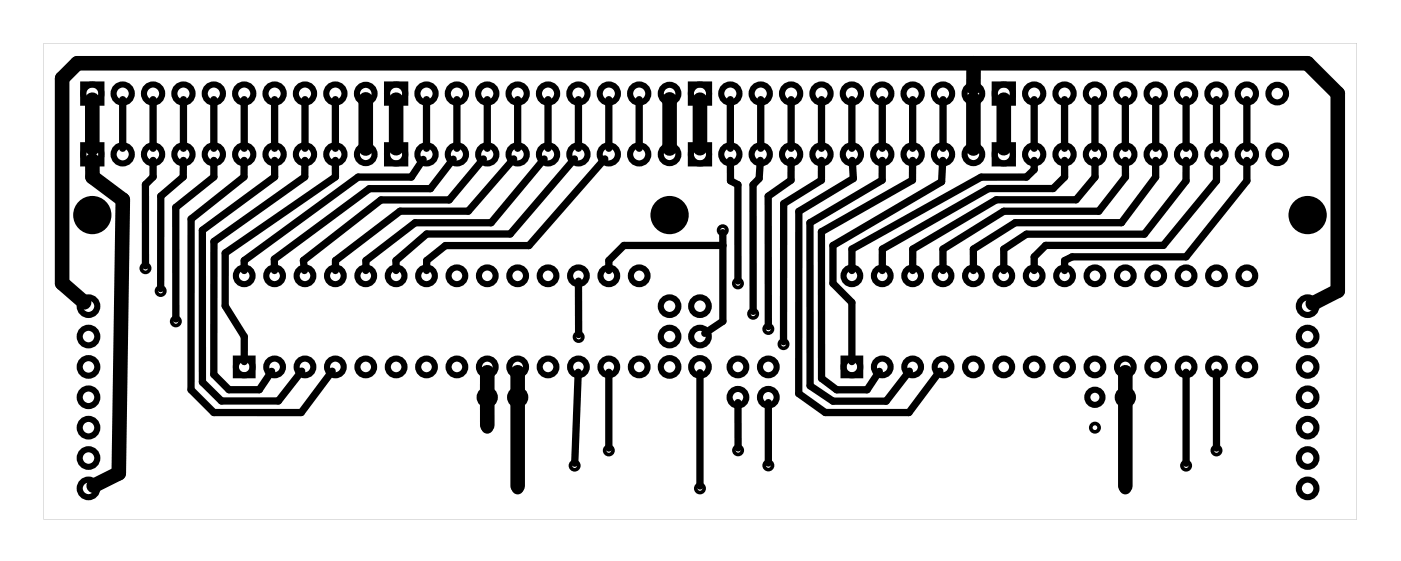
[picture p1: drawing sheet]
<svg xmlns="http://www.w3.org/2000/svg" width="117mm" height="47mm" viewBox="0 0 117 47" stroke-linecap="round" stroke-linejoin="round" font-family="sans-serif">
<path d="M3.6 3.6h109.8v39.8h-109.8zM3.6 3.6v39.8h109.8v-39.8z" fill="#000"/>
<g fill="none" stroke="#000" stroke-width=".51">
<path d="M7 7.1h1.5v1.5h-1.5zM7 12.1h1.5v1.6h-1.5zM32.4 7.1h1.5v1.5h-1.5zM32.4 12.1h1.5v1.6h-1.5zM57.8 7.1h1.5v1.5h-1.5zM57.8 12.1h1.5v1.6h-1.5zM83.2 7.1h1.5v1.5h-1.5zM83.2 12.1h1.5v1.6h-1.5zM19.7 30h1.4v1.4h-1.4zM70.5 30h1.4v1.4h-1.4z"/>
<circle cx="7.7" cy="12.9" r=".76"/>
<circle cx="7.7" cy="7.8" r=".76"/>
<circle cx="10.3" cy="7.8" r=".76"/>
<circle cx="10.3" cy="12.9" r=".76"/>
<circle cx="12.8" cy="7.8" r=".76"/>
<circle cx="12.8" cy="12.9" r=".76"/>
<circle cx="15.3" cy="12.9" r=".76"/>
<circle cx="15.3" cy="7.8" r=".76"/>
<circle cx="17.9" cy="7.8" r=".76"/>
<circle cx="17.9" cy="12.9" r=".76"/>
<circle cx="20.4" cy="12.9" r=".76"/>
<circle cx="20.4" cy="7.8" r=".76"/>
<circle cx="23" cy="7.8" r=".76"/>
<circle cx="23" cy="12.9" r=".76"/>
<circle cx="25.5" cy="7.8" r=".76"/>
<circle cx="25.5" cy="12.9" r=".76"/>
<circle cx="28" cy="7.8" r=".76"/>
<circle cx="28" cy="12.9" r=".76"/>
<circle cx="30.6" cy="12.9" r=".74"/>
<circle cx="30.6" cy="7.8" r=".74"/>
<circle cx="33.1" cy="12.9" r=".76"/>
<circle cx="33.1" cy="7.8" r=".76"/>
<circle cx="35.7" cy="7.8" r=".76"/>
<circle cx="35.7" cy="12.9" r=".76"/>
<circle cx="38.2" cy="7.8" r=".76"/>
<circle cx="38.2" cy="12.9" r=".76"/>
<circle cx="40.7" cy="7.8" r=".76"/>
<circle cx="40.7" cy="12.9" r=".76"/>
<circle cx="43.3" cy="12.9" r=".76"/>
<circle cx="43.3" cy="7.8" r=".76"/>
<circle cx="45.8" cy="12.9" r=".76"/>
<circle cx="45.8" cy="7.8" r=".76"/>
<circle cx="48.4" cy="12.9" r=".76"/>
<circle cx="48.4" cy="7.8" r=".76"/>
<circle cx="50.9" cy="12.9" r=".76"/>
<circle cx="50.9" cy="7.8" r=".76"/>
<circle cx="53.4" cy="12.9" r=".76"/>
<circle cx="53.4" cy="7.8" r=".76"/>
<circle cx="56" cy="12.9" r=".74"/>
<circle cx="56" cy="7.8" r=".74"/>
<circle cx="58.5" cy="12.9" r=".76"/>
<circle cx="58.5" cy="7.8" r=".76"/>
<circle cx="61.1" cy="12.9" r=".76"/>
<circle cx="61.1" cy="7.8" r=".76"/>
<circle cx="63.6" cy="7.8" r=".76"/>
<circle cx="63.6" cy="12.9" r=".76"/>
<circle cx="66.1" cy="7.8" r=".76"/>
<circle cx="66.1" cy="12.9" r=".76"/>
<circle cx="68.7" cy="7.8" r=".76"/>
<circle cx="68.7" cy="12.9" r=".76"/>
<circle cx="71.2" cy="12.9" r=".76"/>
<circle cx="71.2" cy="7.8" r=".76"/>
<circle cx="73.8" cy="7.8" r=".76"/>
<circle cx="73.8" cy="12.9" r=".76"/>
<circle cx="76.3" cy="7.8" r=".76"/>
<circle cx="76.3" cy="12.9" r=".76"/>
<circle cx="78.8" cy="7.8" r=".76"/>
<circle cx="78.8" cy="12.9" r=".76"/>
<circle cx="81.4" cy="7.8" r=".74"/>
<circle cx="81.4" cy="12.9" r=".74"/>
<circle cx="83.9" cy="7.8" r=".76"/>
<circle cx="83.9" cy="12.9" r=".76"/>
<circle cx="86.5" cy="12.9" r=".76"/>
<circle cx="86.5" cy="7.8" r=".76"/>
<circle cx="89" cy="7.8" r=".76"/>
<circle cx="89" cy="12.9" r=".76"/>
<circle cx="91.5" cy="7.8" r=".76"/>
<circle cx="91.5" cy="12.9" r=".76"/>
<circle cx="94.1" cy="7.8" r=".76"/>
<circle cx="94.1" cy="12.9" r=".76"/>
<circle cx="96.6" cy="12.9" r=".76"/>
<circle cx="96.6" cy="7.8" r=".76"/>
<circle cx="99.2" cy="7.8" r=".76"/>
<circle cx="99.2" cy="12.9" r=".76"/>
<circle cx="101.7" cy="7.8" r=".76"/>
<circle cx="101.7" cy="12.9" r=".76"/>
<circle cx="104.2" cy="7.8" r=".76"/>
<circle cx="104.2" cy="12.9" r=".76"/>
<circle cx="106.8" cy="12.9" r=".74"/>
<circle cx="106.8" cy="7.8" r=".74"/>
<circle cx="7.4" cy="28.1" r=".74"/>
<circle cx="7.4" cy="25.6" r=".74"/>
<circle cx="7.4" cy="33.2" r=".74"/>
<circle cx="7.4" cy="30.7" r=".74"/>
<circle cx="7.4" cy="35.8" r=".74"/>
<circle cx="7.4" cy="38.3" r=".74"/>
<circle cx="20.4" cy="23.1" r=".7"/>
<circle cx="20.4" cy="30.7" r=".7"/>
<circle cx="23" cy="23.1" r=".7"/>
<circle cx="23" cy="30.7" r=".7"/>
<circle cx="25.5" cy="23.1" r=".7"/>
<circle cx="25.5" cy="30.7" r=".7"/>
<circle cx="28" cy="23.1" r=".7"/>
<circle cx="28" cy="30.7" r=".7"/>
<circle cx="30.6" cy="23.1" r=".7"/>
<circle cx="30.6" cy="30.7" r=".7"/>
<circle cx="33.1" cy="23.1" r=".7"/>
<circle cx="33.1" cy="30.7" r=".7"/>
<circle cx="35.7" cy="23.1" r=".7"/>
<circle cx="35.7" cy="30.7" r=".7"/>
<circle cx="38.2" cy="23.1" r=".7"/>
<circle cx="38.2" cy="30.7" r=".7"/>
<circle cx="40.7" cy="33.2" r=".64"/>
<circle cx="40.7" cy="23.1" r=".7"/>
<circle cx="40.7" cy="30.7" r=".7"/>
<circle cx="43.3" cy="33.2" r=".64"/>
<circle cx="43.3" cy="23.1" r=".7"/>
<circle cx="43.3" cy="30.7" r=".7"/>
<circle cx="45.8" cy="23.1" r=".7"/>
<circle cx="45.8" cy="30.7" r=".7"/>
<circle cx="48.4" cy="23.1" r=".7"/>
<circle cx="48.4" cy="30.7" r=".7"/>
<circle cx="50.9" cy="23.1" r=".7"/>
<circle cx="50.9" cy="30.7" r=".7"/>
<circle cx="53.4" cy="23.1" r=".7"/>
<circle cx="53.4" cy="30.7" r=".7"/>
<circle cx="56" cy="28.1" r=".74"/>
<circle cx="56" cy="25.6" r=".74"/>
<circle cx="56" cy="30.7" r=".74"/>
<circle cx="58.5" cy="28.1" r=".74"/>
<circle cx="58.5" cy="25.6" r=".74"/>
<circle cx="58.5" cy="30.7" r=".74"/>
<circle cx="61.7" cy="30.7" r=".7"/>
<circle cx="61.7" cy="33.2" r=".7"/>
<circle cx="64.2" cy="30.7" r=".7"/>
<circle cx="64.2" cy="33.2" r=".7"/>
<circle cx="71.2" cy="23.1" r=".7"/>
<circle cx="71.2" cy="30.7" r=".7"/>
<circle cx="73.8" cy="23.1" r=".7"/>
<circle cx="73.8" cy="30.7" r=".7"/>
<circle cx="76.3" cy="23.1" r=".7"/>
<circle cx="76.3" cy="30.7" r=".7"/>
<circle cx="78.8" cy="23.1" r=".7"/>
<circle cx="78.8" cy="30.7" r=".7"/>
<circle cx="81.4" cy="23.1" r=".7"/>
<circle cx="81.4" cy="30.7" r=".7"/>
<circle cx="83.9" cy="23.1" r=".7"/>
<circle cx="83.9" cy="30.7" r=".7"/>
<circle cx="86.5" cy="23.1" r=".7"/>
<circle cx="86.5" cy="30.7" r=".7"/>
<circle cx="89" cy="23.1" r=".7"/>
<circle cx="89" cy="30.7" r=".7"/>
<circle cx="91.5" cy="33.2" r=".64"/>
<circle cx="91.5" cy="23.1" r=".7"/>
<circle cx="91.5" cy="30.7" r=".7"/>
<circle cx="94.1" cy="33.2" r=".64"/>
<circle cx="94.1" cy="23.1" r=".7"/>
<circle cx="94.1" cy="30.7" r=".7"/>
<circle cx="96.6" cy="23.1" r=".7"/>
<circle cx="96.6" cy="30.7" r=".7"/>
<circle cx="99.2" cy="23.1" r=".7"/>
<circle cx="99.2" cy="30.7" r=".7"/>
<circle cx="101.7" cy="23.1" r=".7"/>
<circle cx="101.7" cy="30.7" r=".7"/>
<circle cx="104.2" cy="23.1" r=".7"/>
<circle cx="104.2" cy="30.7" r=".7"/>
<circle cx="109.3" cy="28.1" r=".74"/>
<circle cx="109.3" cy="25.6" r=".74"/>
<circle cx="109.3" cy="33.2" r=".74"/>
<circle cx="109.3" cy="30.7" r=".74"/>
<circle cx="109.3" cy="38.3" r=".74"/>
<circle cx="109.3" cy="35.8" r=".74"/>
<circle cx="7.4" cy="40.8" r=".74"/>
<circle cx="109.3" cy="40.8" r=".74"/>
</g>
<g fill="none" stroke="#000" stroke-width=".3">
<circle cx="60.4" cy="19.3" r=".35"/>
<circle cx="12.2" cy="22.4" r=".35"/>
<circle cx="13.4" cy="24.3" r=".35"/>
<circle cx="14.7" cy="26.9" r=".35"/>
<circle cx="40.7" cy="35.8" r=".35"/>
<circle cx="48" cy="38.9" r=".35"/>
<circle cx="48.4" cy="28.2" r=".35"/>
<circle cx="50.9" cy="37.7" r=".35"/>
<circle cx="61.7" cy="23.7" r=".35"/>
<circle cx="61.7" cy="37.7" r=".35"/>
<circle cx="63" cy="26.2" r=".35"/>
<circle cx="64.2" cy="27.5" r=".35"/>
<circle cx="64.2" cy="38.9" r=".35"/>
<circle cx="65.5" cy="28.8" r=".35"/>
<circle cx="91.5" cy="35.8" r=".35"/>
<circle cx="99.2" cy="38.9" r=".35"/>
<circle cx="101.7" cy="37.7" r=".35"/>
<circle cx="43.3" cy="40.8" r=".35"/>
<circle cx="58.5" cy="40.8" r=".35"/>
<circle cx="94.1" cy="40.8" r=".35"/>
</g>
<g fill="#000">
<circle cx="7.7" cy="18" r="1.6"/>
<circle cx="56" cy="18" r="1.6"/>
<circle cx="109.3" cy="18" r="1.6"/>
</g>
<g fill="none" stroke="#000" stroke-width="1.2">
<path d="M7.7 8.3v4.1M7.7 13.4v1.4l2.6 1.9-.4 22.9-2.1 1M30.6 8.3v4.1M33.1 8.3v4.1M56 8.3v4.1M58.5 8.3v4.1M81.4 8.3v4.1M81.4 5.3v2M83.9 8.3v4.1M7 25.3l-1.8-1.6v-17.1l1.3-1.3h102.8l2.5 2.5v16.5l-2.1 1.1M40.7 33.6v2M40.7 31.1v1.7"/>
<path d="M43.3 31.1v1.7M43.3 33.6v7M94.1 31.1v1.7M94.1 33.6v7"/>
</g>
<g fill="none" stroke="#000" stroke-width=".61">
<path d="M10.3 8.3v4.1M12.8 8.3v4.1M12.8 13.4v1.4l-.6 .6v6.8M15.3 13.4v1.4l-1.9 1.6v7.7M15.3 8.3v4.1M17.9 8.3v4.1M17.9 13.4v1.4l-3.2 2.5v9.4M20.4 13.4v1.4l-4.4 3.5v14.3l1.9 1.9h7.3l2.6-3.5M20.4 8.3v4.1M23 8.3v4.1M23 13.4v1.4l-6.1 4.5v12.7l1.6 1.5h4.8l1.9-2.5M25.5 13.4v1.4l-7.6 5.4v11.1l1.2 1.3h2.6l1-1.5"/>
<path d="M25.5 8.3v4.1M28 8.3v4.1M28 13.4v1.4l-9.2 6.4v4.4l1.6 2.6v2M35.4 13.3l-1 1.5h-4.5l-9.5 7v.8M35.7 8.3v4.1M37.9 13.3l-1.9 2.5h-5.1l-8 5.9v.9M38.2 8.3v4.1M40.4 13.3l-2.8 3.4h-5.7l-6.5 5.1 .1 .8M40.7 8.3v4.1M42.9 13.3l-3.8 4.4h-5.7l-5.4 4.1v.8M43.3 8.3v4.1M45.5 13.3l-4.4 5.3h-6.4l-4.1 3.2v.8"/>
<path d="M45.8 8.3v4.1M48 13.3l-5.3 6.3h-7l-2.6 2.2v.8M48.4 8.3v4.1M50.6 13.3l-6.4 7.2h-7l-1.5 1.3v.8M50.9 8.3v4.1M53.4 8.3v4.1M60.4 19.5v1M61.1 8.3v4.1M61.1 13.4v1.7l.6 .3v8.1M63.6 13.4l-.1 1.5-.5 .6v10.5M63.6 8.3v4.1M66.1 13.4v1.7l-1.9 1.3v10.9"/>
<path d="M66.1 8.3v4.1M68.7 13.4v1.7l-3.2 1.9v11.6M68.7 8.3v4.1M71.2 8.3v4.1M71.2 13.4l.1 1.5-4.5 2.8v15.2l2.2 1.6h7l2.6-3.5M73.8 13.4l-.1 1.7-6 3.5v13.7l1.9 1.3h4.5l1.9-2.6M73.8 8.3v4.1M76.3 13.4v1.7l-7.6 4.3v12.2l1.2 1h2.6l1-1.5M76.3 8.3v4.1M78.8 13.4l-.1 1.8-9.1 5.3v3.2l1.6 1.6v4.9M78.8 8.3v4.1M86.5 8.3v4.1"/>
<path d="M86.5 13.4v.8l-.7 .6h-3.8l-10.8 6v1.8M89 8.3v4.1M89 13.4v1.4l-1 1h-5.4l-8.8 5v1.8M91.5 8.3v4.1M91.5 13.4v1.4l-1.5 1.9h-6.7l-7 4.1v1.8M94.1 8.3v4.1M94.1 13.4v1.4l-2.2 2.9h-8l-5.1 3.1v1.8M96.6 13.4v1.4l-2.8 3.8h-8.9l-3.5 2.2v1.8M96.6 8.3v4.1M99.2 13.4v1.7l-3.5 4.5h-9.9l-1.9 1.2v1.8M99.2 8.3v4.1M101.7 13.4v1.7l-4.4 5.4h-9.9l-.9 1v1.1"/>
<path d="M101.7 8.3v4.1M104.2 8.3v4.1M104.2 13.4v1.7l-5 6.4h-9.6l-.6 .3v.8M48.3 31.1l-.3 7.6M48.4 23.5v4.5M50.9 31.1v6.4M58.5 31.2v9.4M60.4 20.5h-8.2l-1.3 1.3v.8M60.4 20.5v6.4l-1.5 1M61.7 33.7v3.8M64.2 33.7v5M99.2 31.1v7.6"/>
<path d="M101.7 31.1v6.4"/>
</g>
</svg>
